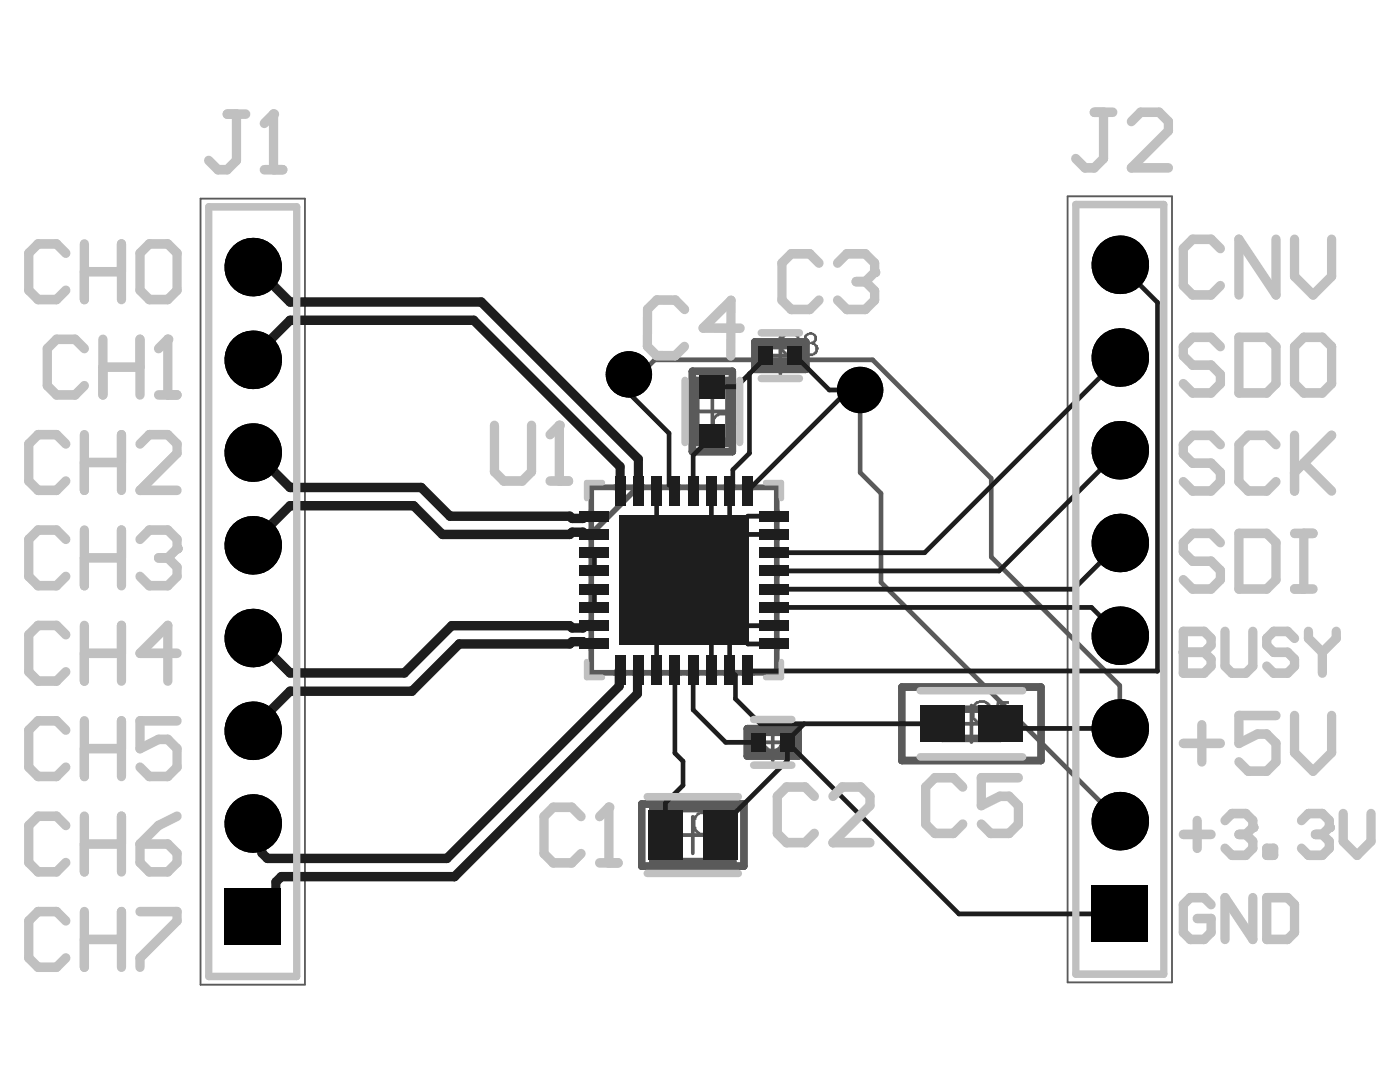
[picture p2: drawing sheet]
<svg xmlns="http://www.w3.org/2000/svg" width="279mm" height="216mm" viewBox="0 0 279 216" stroke-linecap="round" stroke-linejoin="round" font-family="sans-serif">
<path d="M41.7 41.3h17.5v153.5h-17.5zM214.7 40.8h17.6v153.6h-17.6zM142.2 78.5v7.2M152.1 71h7.3M155.7 67.3v7.3M138.5 82.1h7.3M150.6 148.1h7.3M154.2 144.5v7.3M190.2 144.4h7.3M193.9 140.8v7.3M134.6 166.6h7.3M138.3 163v7.3" fill="none" stroke="#5a5a5a" stroke-width=".74"/>
<path d="M40 39.6h20.9v156.9h-20.9zM213.1 39.2h20.8v156.8h-20.8z" fill="none" stroke="#5a5a5a" stroke-width=".37"/>
<path d="M118 97.2h37v37h-37zM127.3 97.2l-9.3 9.3" fill="none" stroke="#5a5a5a" stroke-width="1.1"/>
<path d="M138.2 74.1h8v16h-8zM150.6 68.2h10.2v5.5h-10.2zM180 137.1h27.8v14.7h-27.8zM149.1 145.4h10.2v5.5h-10.2zM128.1 160.4h20.4v12.4h-20.4z" fill="none" stroke="#5a5a5a" stroke-width="1.5"/>
<g fill="#5a5a5a">
<path d="M194.1 140.6a2.28 2.28 0 0 1 3.2-.5l.2 .3h.2v.4l.1 .2-.7 .2a.56 .56 0 0 0-.6-.8v-.1h-.1a1.42 1.42 0 0 0-1.9 1.6l-.2 .2 .2 .2a.83 .83 0 0 0 .4 1.1l.2 .4a1.95 1.95 0 0 0 1.6 0l.2-.4h.2v-.4h.2v-.1l.5 .1-.5 1.1-.8 .2v.2h-.1a2.98 2.98 0 0 1-1.9-.4l-.2-.3a.7 .7 0 0 1-.3-.9l-.2-.2v-.4a2.3 2.3 0 0 1 .3-1.7z"/>
<path d="M199 139.9h2.4v.5h-1.9l-.4 1.2h.4v-.2h1.1v.2h.4v.1h.2l.2 .4a1.57 1.57 0 0 1 0 1.5l-.2 .4h-.2v.1l-.4 .2a1.57 1.57 0 0 1-1.5 0l-.3-.2-.4-.9h.6l.1 .2a1 1 0 0 0 1.3 .6v-.2l.4-.2v-.4l.2-.2v-.3h-.2a.75 .75 0 0 0-.3-.7 .75 .75 0 0 0-.8-.1h-.4l-.2 .4h-.5z"/>
<path d="M142.3 83.1h.2l.2-.4h.2a.7 .7 0 0 1 .9-.4l.2-.1h.9l.2 .1h.6l.1 .2a1.4 1.4 0 0 1 1 1.3l.1 .4v.6h-.1v.5h-.2v.4l-.8 .3v.2h-.3v-.7h.3v-.2l.4-.2v-.3h.2a1.21 1.21 0 0 0-.4-1.3 1.12 1.12 0 0 0-1.5-.6 1.78 1.78 0 0 0-1.8 .9v.4a.93 .93 0 0 0 .7 1.3v.2h.4l-.2 .5a.59 .59 0 0 1-.7-.3h-.2l-.2-.4h-.2v-.4h-.2v-1.6z"/>
<path d="M155.8 67.4h.2v-.2l.4-.4a.59 .59 0 0 1 .7-.4v-.2h.2a2.54 2.54 0 0 1 1.9 .4l.1 .4h.2v.4l.2 .1-.7 .2a.56 .56 0 0 0-.6-.7v-.2h-.2a1.62 1.62 0 0 0-1.8 1.1v.4a.46 .46 0 0 0 0 .7v.8h.2l.2 .3h.1v.2a1.95 1.95 0 0 0 1.7 0l.2-.4h.2v-.3h.2v-.2l.5 .2a1.91 1.91 0 0 1-1.1 1.3l-.4 .2a2 2 0 0 1-2.4-1.3v-.4l-.2-.2v-1.3l.2-.2z"/>
<path d="M160.5 67l.3-.4h.2v-.2h.4l.2-.2h.5v.2h.4v.2h.2a1.21 1.21 0 0 1 .3 1.3l-.1 .4-.4 .2h.2a1.45 1.45 0 0 1 .7 1.3h-.2v.5h-.2l-.1 .4h-.2v.2h-.4v.2h-1.1l-.4-.2-.2-.4h-.1l-.2-.7 .5-.2 .4 .9h.2a.83 .83 0 0 0 1.1-.4h.2v-.9l-.2-.4h-.4l-.2-.1h-.3v.1h-.2l.2-.5h.3v-.2h.2a.7 .7 0 0 0 .4-.6 .7 .7 0 0 0-.4-.7h-.7v.2l-.4 .2v.3h-.7h.2z"/>
<path d="M152.5 146.2a2.28 2.28 0 0 1 3.1-.6l.2 .4h.2v.4l.2 .2-.7 .1a.56 .56 0 0 0-.6-.7v-.2h-.2a1.42 1.42 0 0 0-1.8 1.7l-.2 .2 .2 .1a.83 .83 0 0 0 .3 1.2l.2 .3a1.95 1.95 0 0 0 1.7 0l.2-.3h.2v-.4h.1v-.2l.6 .2-.6 1.1-.7 .2v.2h-.2a2.98 2.98 0 0 1-1.8-.4l-.2-.4a.7 .7 0 0 1-.4-.9l-.2-.2v-.4a2.3 2.3 0 0 1 .4-1.6z"/>
<path d="M156.9 146l.4-.4h.2v-.2h.4l.2-.1 1.1 .1 .1 .4a.83 .83 0 0 1 .4 1.1 3.2 3.2 0 0 1-1.5 1.7l-.1 .4h-.2v.1l-.4 .2v.2h2.2v.6h-2.9v-.6l.1-.4h.2v-.1l.6-.6 .4-.2 .1-.4 .6-.3v-.2h.2a1.21 1.21 0 0 0 0-1.3 1.16 1.16 0 0 0-1.5 .2v.4l-.2 .1h-.5z"/>
<path d="M138.4 162.8h.2v-.1l.4-.2 .2-.4h.3a1.7 1.7 0 0 1 2.4 .7l.2 .4-.5 .2v-.2h-.2v-.4l-.4-.1a1.57 1.57 0 0 0-1.5 0l-.3 .1-.2 .8h-.2v.9a1.7 1.7 0 0 0 .9 1.5v.2h1.1v-.2h.4v-.2h.2l.2-.7 .7 .1-.2 .4a2.16 2.16 0 0 1-2.4 1.1l-.2-.2h-.3l-.2-.3h-.2v-.2l-.4-.2a6 6 0 0 1 0-3z"/>
<path d="M143.2 163h.4v-.2l.8-.3 .1-.6h.4v4.8h-.5v-3.7l-.4 .4-.8 .4z"/>
<path d="M143.8 87.2v1.4h2zM143.2 86.6h.6l3 2.2v.4h-3v.7h-.6v-.7h-1.1v-.6h1.1z"/>
</g>
<path d="M138.2 74.1h8v16h-8zM138.9 75.9h6.5v12.4h-6.5zM150.6 68.2h10.2v5.5h-10.2zM151.9 69h7.7v4h-7.7zM180 137.1h27.8v14.7h-27.8zM149.1 145.4h10.2v5.5h-10.2zM150.4 146.1h7.6v4h-7.6zM188 141.5h11.7v5.8h-11.7zM128.1 160.4h20.4v12.4h-20.4zM130.2 161.3h16.1v10.6h-16.1z" fill="none" stroke="#5a5a5a" stroke-width="1.5"/>
<path d="M125.5 74.7h2.3l2.9-2.9h43.5l23.6 23.7v15.6l25.7 25.7v8.6M171.7 77.8v16.5l4.1 4.2v17.7l47.7 47.7" fill="none" stroke="#5a5a5a" stroke-width=".94"/>
<g fill="#000">
<circle cx="50.4" cy="53.3" r="5.7"/>
<circle cx="223.5" cy="52.8" r="5.7"/>
<circle cx="50.4" cy="71.8" r="5.7"/>
<circle cx="125.5" cy="74.7" r="4.6"/>
<circle cx="171.7" cy="77.8" r="4.6"/>
<circle cx="223.5" cy="71.3" r="5.7"/>
<circle cx="50.4" cy="90.3" r="5.7"/>
<circle cx="223.5" cy="89.8" r="5.7"/>
<circle cx="50.4" cy="108.8" r="5.7"/>
<circle cx="223.5" cy="108.3" r="5.7"/>
<circle cx="50.4" cy="127.3" r="5.7"/>
<circle cx="223.5" cy="126.8" r="5.7"/>
<circle cx="50.4" cy="145.8" r="5.7"/>
<circle cx="223.5" cy="145.4" r="5.7"/>
<circle cx="50.4" cy="164.3" r="5.7"/>
<circle cx="223.5" cy="163.9" r="5.7"/>
</g>
<g fill="#000">
<path d="M44.8 177.2h11.3v11.3h-11.3z" fill-rule="evenodd"/>
<path d="M44.8 177.2h11.3v11.3h-11.3z" fill-rule="evenodd"/>
<path d="M217.8 176.7h11.3v11.3h-11.3z" fill-rule="evenodd"/>
<path d="M217.8 176.7h11.3v11.3h-11.3z" fill-rule="evenodd"/>
</g>
<g fill="none" stroke="#1e1e1e" stroke-width=".94">
<path d="M223.5 52.8l7.5 7.6v73.5h-81.7v-.3M125.5 74.7v3.7l8 8.1v10.2l1.2 1.2M149.6 74.6v15.8l-3.4 3.3v3.5l-.6 .7v5.4l-.8 .8M152.8 71v.3l-5.8 5.9h-4.8M158.6 71l6.9 6.8h6.2M169.3 77.8l-20 20.1M223.5 71.3l-39 39h-30.1M131 97.9v12.4l18.3 18.2h5.1M142 97.9v12.4l-11 10.9v12.4M142.2 87l-3.9 3.9v7l.2-.2M223.5 89.8l-24.1 24.1h-45M118.6 110.3v3.6"/>
<path d="M118.6 117.6v3.6M154.4 103h-5.1l-1.1 1.1h-6.2M154.4 106.6h-11.9l-.5 .6M223.5 108.3l-9.2 9.3h-59.9M134.7 133.6v16.7l1.6 1.6v4.8l-3.5 3.5v6.4M138.3 133.6v8l6.5 6.5h6.5M142 121.2v12.4M154.4 124.9h-8.8v8.7l1.2 1.2v4.7l5 4.9h36.2M154.4 121.2h63.4l5.7 5.6M157.1 148.5l1 1h.4l32.9 32.9h32.1M160.5 144.4l-3.4 3.4v4l-13.4 13.4v1.4M199.7 144.4l.9 1h22.9"/>
</g>
<path d="M50.4 52.8l7.5 7.5h38.2l31.3 31.3v6.3M50.4 71.3l7.5-7.4h36.6l29.3 29.2v4.8M50.4 89.8l7.5 7.5h26.2l5.7 5.7h23.9l.5 .4h2.2l.4-.4h1.8M118.6 106.6h-1.8l-.4-.4h-2.2l-.5 .4h-25.4l-5.7-5.7h-24.7l-7.5 7.4M118.6 128.5h-1.8l-.4-.5h-2.2l-.5 .5h-22.1l-9.4 9.4h-24.3l-7.5 7.5M118.6 124.9h-1.8l-.4 .4h-2.2l-.5-.4h-23.6l-9.4 9.4h-22.8l-7.5-7.5M123.8 133.6l-.2 .2v3.1l-34.4 34.4h-35.9l-1-1.1v-4.5l-1.9-1.8M127.4 133.6l-.2 .2v4.6l-36.5 36.5h-34.6l-1 1.1v1.7l-4.7 4.7" fill="none" stroke="#1e1e1e" stroke-width="1.9"/>
<g fill="#1e1e1e">
<path d="M183.6 140.7h8.8v7.4h-8.8z" fill-rule="evenodd"/>
<path d="M195.3 140.7h8.8v7.4h-8.8z" fill-rule="evenodd"/>
<path d="M115.7 101.9h5.9v2.2h-5.9z" fill-rule="evenodd"/>
<path d="M115.7 105.5h5.9v2.2h-5.9z" fill-rule="evenodd"/>
<path d="M115.7 109.2h5.9v2.2h-5.9z" fill-rule="evenodd"/>
<path d="M115.7 112.8h5.9v2.2h-5.9z" fill-rule="evenodd"/>
<path d="M115.7 116.5h5.9v2.2h-5.9z" fill-rule="evenodd"/>
<path d="M115.7 120.1h5.9v2.2h-5.9z" fill-rule="evenodd"/>
<path d="M115.7 123.8h5.9v2.1h-5.9z" fill-rule="evenodd"/>
<path d="M115.7 127.4h5.9v2.2h-5.9z" fill-rule="evenodd"/>
<path d="M122.7 130.7h2.2v5.8h-2.2z" fill-rule="evenodd"/>
<path d="M126.3 130.7h2.2v5.8h-2.2z" fill-rule="evenodd"/>
<path d="M130 130.7h2.1v5.8h-2.1z" fill-rule="evenodd"/>
<path d="M133.6 130.7h2.2v5.8h-2.2z" fill-rule="evenodd"/>
<path d="M137.2 130.7h2.2v5.8h-2.2z" fill-rule="evenodd"/>
<path d="M140.9 130.7h2.2v5.8h-2.2z" fill-rule="evenodd"/>
<path d="M144.5 130.7h2.2v5.8h-2.2z" fill-rule="evenodd"/>
<path d="M148.2 130.7h2.2v5.8h-2.2z" fill-rule="evenodd"/>
<path d="M151.4 127.4h5.9v2.2h-5.9z" fill-rule="evenodd"/>
<path d="M151.4 123.8h5.9v2.1h-5.9z" fill-rule="evenodd"/>
<path d="M151.4 120.1h5.9v2.2h-5.9z" fill-rule="evenodd"/>
<path d="M151.4 116.5h5.9v2.2h-5.9z" fill-rule="evenodd"/>
<path d="M151.4 112.8h5.9v2.2h-5.9z" fill-rule="evenodd"/>
<path d="M151.4 109.2h5.9v2.2h-5.9z" fill-rule="evenodd"/>
<path d="M151.4 105.5h5.9v2.2h-5.9z" fill-rule="evenodd"/>
<path d="M151.4 101.9h5.9v2.2h-5.9z" fill-rule="evenodd"/>
<path d="M148.2 94.9h2.2v5.9h-2.2z" fill-rule="evenodd"/>
<path d="M144.5 94.9h2.2v5.9h-2.2z" fill-rule="evenodd"/>
<path d="M140.9 94.9h2.2v5.9h-2.2z" fill-rule="evenodd"/>
<path d="M137.2 94.9h2.2v5.9h-2.2z" fill-rule="evenodd"/>
<path d="M133.6 94.9h2.2v5.9h-2.2z" fill-rule="evenodd"/>
<path d="M130 94.9h2.1v5.9h-2.1z" fill-rule="evenodd"/>
<path d="M126.3 94.9h2.2v5.9h-2.2z" fill-rule="evenodd"/>
<path d="M122.7 94.9h2.2v5.9h-2.2z" fill-rule="evenodd"/>
<path d="M123.6 102.8h25.8v25.9h-25.8z" fill-rule="evenodd"/>
<path d="M139.6 74.8h5.1v4.8h-5.1z" fill-rule="evenodd"/>
<path d="M139.6 84.7h5.1v4.7h-5.1z" fill-rule="evenodd"/>
<path d="M151.4 69.1h2.9v3.7h-2.9z" fill-rule="evenodd"/>
<path d="M157.2 69.1h2.9v3.7h-2.9z" fill-rule="evenodd"/>
<path d="M149.8 146.3h3v3.6h-3z" fill-rule="evenodd"/>
<path d="M155.7 146.3h2.9v3.6h-2.9z" fill-rule="evenodd"/>
<path d="M129.3 161.7h7v9.8h-7z" fill-rule="evenodd"/>
<path d="M140.3 161.7h6.9v9.8h-6.9z" fill-rule="evenodd"/>
</g>
<path d="M41.7 41.3h17.5v153.5h-17.5zM214.7 40.8h17.6v153.6h-17.6zM136.7 75.9v12.4M147.6 75.9v12.4M151.9 66.4h7.7M151.9 75.5h7.7M183.6 137.8h20.5M129.2 159h18.2M150.4 143.6h7.6M150.4 152.7h7.6M183.6 151h20.5M129.2 174.3h18.2" fill="none" stroke="#c0c0c0" stroke-width="1.5"/>
<path d="M120.2 96.3h-3.1v3.2M152.8 96.3h3.1v3.2M117.1 132v3.2h3.1M155.9 132v3.2h-3.1" fill="none" stroke="#c0c0c0" stroke-width="1.1"/>
<path d="M236.2 166.5h5.5M238.9 163.7v5.6M244.5 163.7l1.4-1.4h2.7l1.4 1.4v1.4" fill="none" stroke="#c0c0c0" stroke-width="1.9"/>
<circle cx="250" cy="165.1" r=".94" fill="#c0c0c0"/>
<path d="M247.3 166.5h1.3M248.6 166.5l1.4 1.4v1.4l-1.4 1.4h-2.7l-1.4-1.4M250 165.1l-1.4 1.4M252.8 169.3h1.4v1.4h-1.4zM259.7 163.7l1.4-1.4h2.8l1.4 1.4v1.4" fill="none" stroke="#c0c0c0" stroke-width="1.9"/>
<circle cx="265.3" cy="165.1" r=".94" fill="#c0c0c0"/>
<g fill="none" stroke="#c0c0c0" stroke-width="1.9">
<path d="M243.6 49.6l-1.9-1.9h-3.7l-1.8 1.9v7.4l1.8 1.8h3.7l1.9-1.8M254.7 47.7v11.1l-7.4-11.1v11.1M258.4 47.7v7.4l3.7 3.7 3.7-3.7v-7.4M243.6 69.2l-1.9-1.9h-3.7l-1.8 1.9v1.8l1.8 1.9h3.7l1.9 1.8v1.9l-1.9 1.8h-3.7l-1.8-1.8M247.3 67.3h5.5l1.9 1.9v7.4l-1.9 1.8h-5.5zM258.4 69.2l1.8-1.9h3.7l1.9 1.9v7.4l-1.9 1.8h-3.7l-1.8-1.8zM243.6 88.7l-1.9-1.8h-3.7l-1.8 1.8v1.9l1.8 1.8h3.7l1.9 1.9v1.8l-1.9 1.9h-3.7l-1.8-1.9M254.7 88.7l-1.9-1.8h-3.7l-1.8 1.8v7.4l1.8 1.9h3.7l1.9-1.9M258.4 86.9v11.1M260.2 92.4l5.6 5.6M265.8 86.9l-7.4 7.4M236.2 126v8.3h4.1l1.4-1.4v-1.4l-1.4-1.3h-4.1"/>
<path d="M262.5 166.5h1.4M263.9 166.5l1.4 1.4v1.4l-1.4 1.4h-2.8l-1.4-1.4M265.3 165.1l-1.4 1.4M268.1 162.3v5.6l2.7 2.8 2.8-2.8v-5.6"/>
</g>
<circle cx="236.2" cy="130.2" r=".94" fill="#c0c0c0"/>
<g fill="none" stroke="#c0c0c0" stroke-width="1.9">
<path d="M13.1 107.6l-1.8-1.8h-3.7l-1.9 1.8v7.4l1.9 1.9h3.7l1.8-1.9M16.8 105.8v11.1M16.8 111.3h7.4M24.2 105.8v11.1M27.9 107.6l1.9-1.8h3.7l1.8 1.8v1.9M243.6 108.3l-1.9-1.9h-3.7l-1.8 1.9v1.8l1.8 1.9h3.7l1.9 1.8v1.9l-1.9 1.8h-3.7l-1.8-1.8M247.3 106.4h5.5l1.9 1.9v7.4l-1.9 1.8h-5.5zM258.4 106.4h3.7M258.4 117.5h3.7M260.2 106.4v11.1M13.1 126.7l-1.8-1.9h-3.7l-1.9 1.9v7.4l1.9 1.8h3.7l1.8-1.8M16.8 124.8v11.1"/>
<path d="M16.8 130.4h7.4M24.2 124.8v11.1M35.3 130.4h-7.4l5.6-5.6v11.1M236.2 126h4.1l1.4 1.4v1.4l-1.4 1.4h-4.1M244.5 126v6.9l1.4 1.4h2.7l1.4-1.4v-6.9M258.4 127.4l-1.4-1.4h-2.8l-1.4 1.4v1.4l1.4 1.4h2.8l1.4 1.3v1.4l-1.4 1.4h-2.8l-1.4-1.4M261.1 126v1.4l2.8 2.8M263.9 130.2v4.1M266.7 126v1.4l-2.8 2.8M13.1 145.7l-1.8-1.9h-3.7l-1.9 1.9v7.4l1.9 1.8h3.7l1.8-1.8M16.8 143.8v11.1M16.8 149.4h7.4"/>
<path d="M24.2 143.8v11.1M35.3 143.8h-7.4v5.6l3.7-1.9h1.9l1.8 1.9v3.7l-1.8 1.8h-3.7l-1.9-1.8M236.2 148.3h7.4M239.9 144.6v7.4M254.7 142.8h-7.4v5.5l3.7-1.8h1.8l1.9 1.8v3.7l-1.9 1.9h-3.7l-1.8-1.9M258.4 142.8v7.4l3.7 3.7 3.7-3.7v-7.4M13.1 164.7l-1.8-1.8h-3.7l-1.9 1.8v7.4l1.9 1.9h3.7l1.8-1.9M16.8 162.9v11.1M16.8 168.4h7.4M24.2 162.9v11.1M27.9 168.4h5.6l1.8 1.9v1.8l-1.8 1.9h-3.7l-1.9-1.9zM35.3 162.9l-3.7 1.8-3.7 3.7"/>
<path d="M250 179.1v8.3l-5.5-8.3v8.3M252.8 179.1h4.2l1.4 1.4v5.6l-1.4 1.3h-4.2zM13.1 183.8l-1.8-1.9h-3.7l-1.9 1.9v7.3l1.9 1.9h3.7l1.8-1.9M16.8 187.4h7.4M16.8 181.9v11.1M24.2 181.9v11.1M27.9 181.9h7.4v1.9l-7.4 7.3v1.9M241.7 180.5l-1.4-1.4h-2.8l-1.3 1.4v5.6l1.3 1.3h2.8l1.4-1.3v-2.8h-2.8"/>
</g>
<circle cx="35.3" cy="109.5" r=".94" fill="#c0c0c0"/>
<g fill="none" stroke="#c0c0c0" stroke-width="1.9">
<path d="M16.8 69.6l-1.8-1.9h-3.7l-1.9 1.9v7.4l1.9 1.8h3.7l1.8-1.8M20.5 67.7v11.1M20.5 73.3h7.4M27.9 67.7v11.1M31.6 78.8h3.7M33.5 67.7v11.1M13.1 88.6l-1.8-1.9h-3.7l-1.9 1.9v7.4l1.9 1.8h3.7l1.8-1.8M16.8 86.7v11.1M16.8 92.3h7.4M24.2 86.7v11.1M27.9 88.6l1.9-1.9h3.7l1.8 1.9v1.8l-7.4 7.4h7.4M31.6 111.3h1.9"/>
<path d="M33.5 111.3l1.8 1.9v1.8l-1.8 1.9h-3.7l-1.9-1.9M35.3 109.5l-1.8 1.8"/>
</g>
<circle cx="33.5" cy="67.7" r=".94" fill="#c0c0c0"/>
<path d="M13.1 50.5l-1.8-1.8h-3.7l-1.9 1.8v7.4l1.9 1.9h3.7l1.8-1.9M16.8 48.7v11.1M16.8 54.2h7.4M24.2 48.7v11.1M27.9 50.5l1.9-1.8h3.7l1.8 1.8v7.4l-1.8 1.9h-3.7l-1.9-1.9zM33.5 67.7l-1.9 1.9M98.7 84.9v9.2l1.8 1.9h3.7l1.9-1.9v-9.2M109.8 96h3.7M111.6 84.9v11.1" fill="none" stroke="#c0c0c0" stroke-width="1.9"/>
<circle cx="111.6" cy="84.9" r=".94" fill="#c0c0c0"/>
<path d="M45.3 22.8h3.7M47.2 22.8v9.2l-1.9 1.9h-1.8l-1.9-1.9M52.7 33.9h3.7M54.6 22.8v11.1M218.4 22.4h3.7M220.2 22.4v9.2l-1.8 1.9h-1.9l-1.8-1.9M225.8 24.2l1.8-1.8h3.7l1.9 1.8v1.9l-7.4 7.4h7.4M111.6 84.9l-1.8 1.8" fill="none" stroke="#c0c0c0" stroke-width="1.9"/>
<circle cx="54.6" cy="22.8" r=".94" fill="#c0c0c0"/>
<path d="M54.6 22.8l-1.9 1.8M163.4 52.5l-1.8-1.9h-3.7l-1.8 1.9v7.4l1.8 1.8h3.7l1.8-1.8M167.2 52.5l1.8-1.9h3.7l1.9 1.9v1.8M136.6 61.7l-1.8-1.8h-3.7l-1.9 1.8v7.4l1.8 1.9h3.7l1.9-1.9M147.7 65.5h-7.4l5.6-5.6-.1 11.1M192.1 157l-1.8-1.8h-3.7l-1.9 1.8v7.4l1.9 1.9h3.7l1.8-1.9M203.2 155.2h-7.4v5.5l3.7-1.8h1.9l1.8 1.8v3.7l-1.8 1.9h-3.7l-1.9-1.9" fill="none" stroke="#c0c0c0" stroke-width="1.9"/>
<circle cx="174.6" cy="54.3" r=".94" fill="#c0c0c0"/>
<path d="M170.9 56.2h1.8M172.7 56.2l1.9 1.8v1.9l-1.9 1.8h-3.7l-1.8-1.8M174.6 54.3l-1.9 1.9M162.5 158.9l-1.8-1.9h-3.7l-1.9 1.9v7.4l1.9 1.8h3.7l1.8-1.8M166.2 158.9l1.9-1.9h3.7l1.8 1.9v1.8l-7.4 7.4h7.4M116 162.9l-1.9-1.8h-3.7l-1.8 1.8v7.4l1.8 1.9h3.7l1.9-1.9M119.7 172.2h3.7M121.5 161.1v11.1" fill="none" stroke="#c0c0c0" stroke-width="1.9"/>
<circle cx="121.5" cy="161.1" r=".94" fill="#c0c0c0"/>
<path d="M121.5 161.1l-1.8 1.8" fill="none" stroke="#c0c0c0" stroke-width="1.9"/>
</svg>
